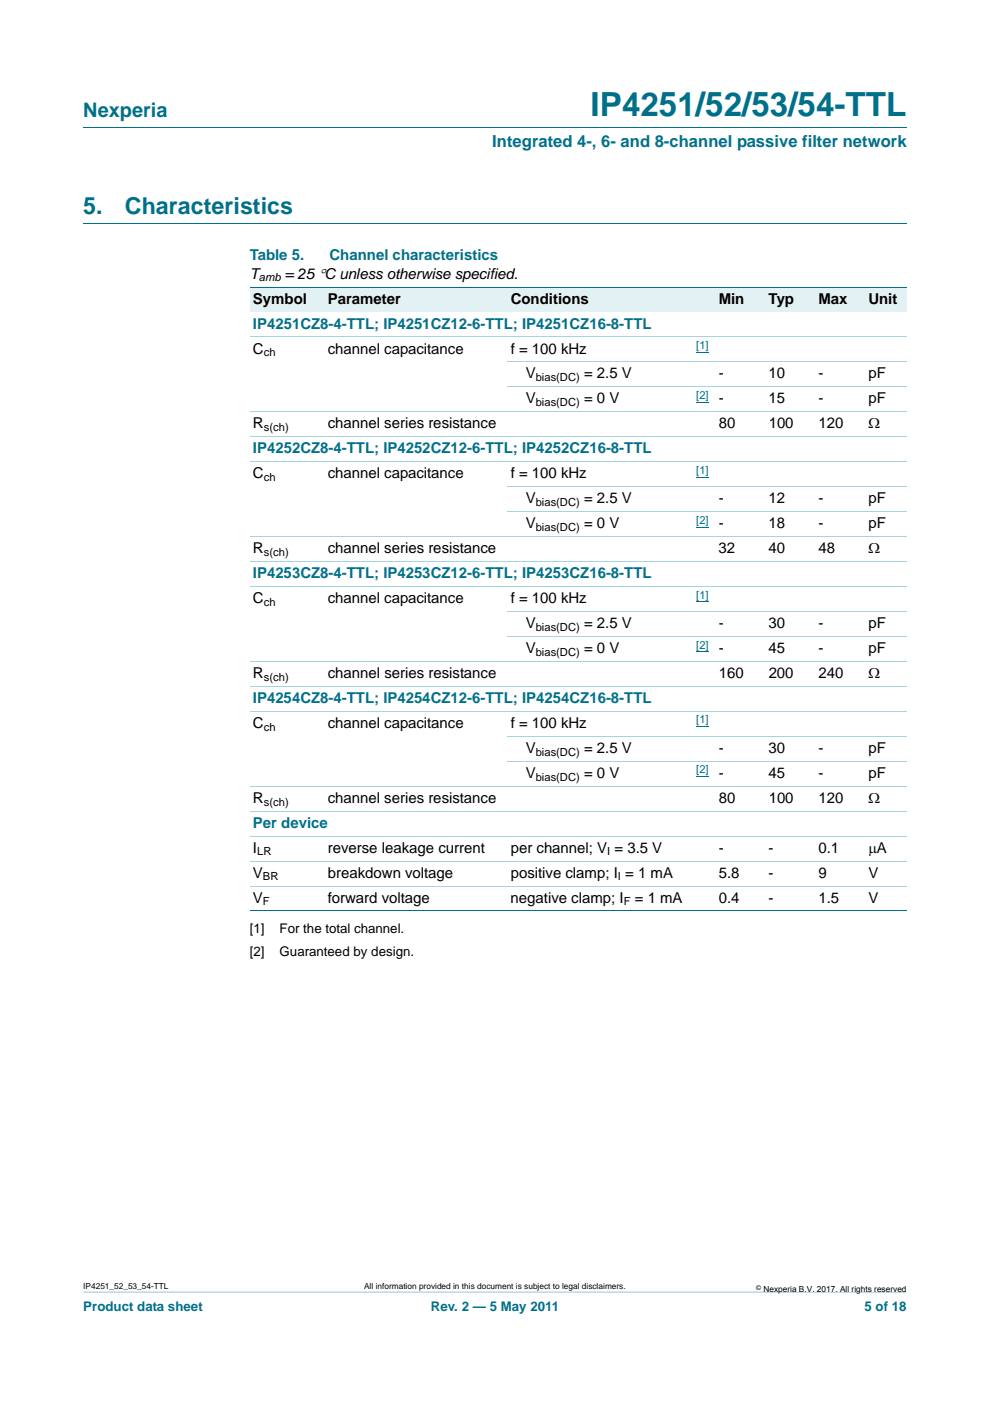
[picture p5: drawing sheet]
<svg xmlns="http://www.w3.org/2000/svg" width="210mm" height="297mm" viewBox="0 0 210 297" stroke-linecap="round" stroke-linejoin="round" font-family="sans-serif">
<defs><g id="words">
<text font-size="7" fill="#00708a" x="125.3" y="24.6">IP4251/52/53/54-TTL</text>
<g font-size="4.9" fill="#00708a">
<text x="17.7" y="45.4">5.</text>
<text x="26.5" y="45.4">Characteristics</text>
</g>
<text font-size="4.2" fill="#00708a" x="17.7" y="24.9">Nexperia</text>
<text font-size="3.5" fill="#00708a" x="104.4" y="31.1">Integrated 4-, 6- and 8-channel passive filter network</text>
<g font-size="3.2" fill="#00708a">
<text x="53" y="55.2">Table 5.</text>
<text x="69.9" y="55.2">Channel characteristics</text>
<text x="53.7" y="69.7">IP4251CZ8-4-TTL; IP4251CZ12-6-TTL; IP4251CZ16-8-TTL</text>
<text x="53.7" y="96.1">IP4252CZ8-4-TTL; IP4252CZ12-6-TTL; IP4252CZ16-8-TTL</text>
<text x="53.7" y="122.6">IP4253CZ8-4-TTL; IP4253CZ12-6-TTL; IP4253CZ16-8-TTL</text>
<text x="53.7" y="149">IP4254CZ8-4-TTL; IP4254CZ12-6-TTL; IP4254CZ16-8-TTL</text>
<text x="53.7" y="175.5">Per device</text>
</g>
<g font-size="3.2">
<text x="53" y="59.1">T</text>
<text x="60.4" y="59.1">= 25 °C unless otherwise specified.</text>
<text x="53.7" y="64.4">Symbol</text>
<text x="69.5" y="64.4">Parameter</text>
<text x="108.3" y="64.4">Conditions</text>
<text x="152.4" y="64.4">Min</text>
<text x="163" y="64.4">Typ</text>
<text x="173.6" y="64.4">Max</text>
<text x="184.2" y="64.4">Unit</text>
<text x="53.7" y="75">C</text>
<text x="69.5" y="75">channel capacitance</text>
<text x="108.3" y="75">f = 100 kHz</text>
<text x="111.5" y="80.2">V</text>
<text x="123.9" y="80.2">= 2.5 V</text>
<text x="152.4" y="80.2">-</text>
<text x="163" y="80.2">10</text>
<text x="173.6" y="80.2">-</text>
<text x="184.2" y="80.2">pF</text>
<text x="111.5" y="85.5">V</text>
<text x="123.9" y="85.5">= 0 V</text>
<text x="152.4" y="85.5">-</text>
<text x="163" y="85.5">15</text>
<text x="173.6" y="85.5">-</text>
<text x="184.2" y="85.5">pF</text>
<text x="53.7" y="90.8">R</text>
<text x="69.5" y="90.8">channel series resistance</text>
<text x="152.4" y="90.8">80</text>
<text x="163" y="90.8">100</text>
<text x="173.6" y="90.8">120</text>
<text x="184.2" y="90.8">Ω</text>
<text x="53.7" y="101.4">C</text>
<text x="69.5" y="101.4">channel capacitance</text>
<text x="108.3" y="101.4">f = 100 kHz</text>
<text x="111.5" y="106.7">V</text>
<text x="123.9" y="106.7">= 2.5 V</text>
<text x="152.4" y="106.7">-</text>
<text x="163" y="106.7">12</text>
<text x="173.6" y="106.7">-</text>
<text x="184.2" y="106.7">pF</text>
<text x="111.5" y="112">V</text>
<text x="123.9" y="112">= 0 V</text>
<text x="152.4" y="112">-</text>
<text x="163" y="112">18</text>
<text x="173.6" y="112">-</text>
<text x="184.2" y="112">pF</text>
<text x="53.7" y="117.3">R</text>
<text x="69.5" y="117.3">channel series resistance</text>
<text x="152.4" y="117.3">32</text>
<text x="163" y="117.3">40</text>
<text x="173.6" y="117.3">48</text>
<text x="184.2" y="117.3">Ω</text>
<text x="53.7" y="127.9">C</text>
<text x="69.5" y="127.9">channel capacitance</text>
<text x="108.3" y="127.9">f = 100 kHz</text>
<text x="111.5" y="133.2">V</text>
<text x="123.9" y="133.2">= 2.5 V</text>
<text x="152.4" y="133.2">-</text>
<text x="163" y="133.2">30</text>
<text x="173.6" y="133.2">-</text>
<text x="184.2" y="133.2">pF</text>
<text x="53.7" y="143.7">R</text>
<text x="69.5" y="143.7">channel series resistance</text>
<text x="111.5" y="138.5">V</text>
<text x="123.9" y="138.5">= 0 V</text>
<text x="152.4" y="138.5">-</text>
<text x="152.5" y="143.7">160</text>
<text x="163" y="138.5">45</text>
<text x="163" y="143.7">200</text>
<text x="173.6" y="138.5">-</text>
<text x="173.6" y="143.7">240</text>
<text x="184.2" y="138.5">pF</text>
<text x="184.2" y="143.7">Ω</text>
<text x="53.7" y="154.3">C</text>
<text x="69.5" y="154.3">channel capacitance</text>
<text x="108.3" y="154.3">f = 100 kHz</text>
<text x="111.5" y="159.6">V</text>
<text x="123.9" y="159.6">= 2.5 V</text>
<text x="152.4" y="159.6">-</text>
<text x="163" y="159.6">30</text>
<text x="173.6" y="159.6">-</text>
<text x="184.2" y="159.6">pF</text>
<text x="111.5" y="164.9">V</text>
<text x="123.9" y="164.9">= 0 V</text>
<text x="152.4" y="164.9">-</text>
<text x="163" y="164.9">45</text>
<text x="173.6" y="164.9">-</text>
<text x="184.2" y="164.9">pF</text>
<text x="53.7" y="170.2">R</text>
<text x="69.5" y="170.2">channel series resistance</text>
<text x="152.4" y="170.2">80</text>
<text x="163" y="170.2">100</text>
<text x="173.6" y="170.2">120</text>
<text x="184.2" y="170.2">Ω</text>
<text x="53.7" y="180.8">I</text>
<text x="69.5" y="180.8">reverse leakage current</text>
<text x="108.3" y="180.8">per channel; V = 3.5 V</text>
<text x="152.4" y="180.8">-</text>
<text x="163" y="180.8">-</text>
<text x="173.6" y="180.8">0.1</text>
<text x="184.2" y="180.8">μA</text>
<text x="53.7" y="191.4">V</text>
<text x="53.7" y="186.1">V</text>
<text x="69.5" y="186.1">breakdown voltage</text>
<text x="69.5" y="191.4">forward voltage</text>
<text x="108.3" y="191.4">negative clamp; I</text>
<text x="108.3" y="186.1">positive clamp; I = 1 mA</text>
<text x="134.6" y="191.4">= 1 mA</text>
<text x="152.4" y="191.4">0.4</text>
<text x="152.4" y="186.1">5.8</text>
<text x="163" y="186.1">-</text>
<text x="163" y="191.4">-</text>
<text x="173.6" y="186.1">9</text>
<text x="173.6" y="191.4">1.5</text>
<text x="184.2" y="186.1">V</text>
<text x="184.2" y="191.4">V</text>
</g>
<g font-size="2.8">
<text x="53" y="197.8">[1]</text>
<text x="59.3" y="197.8">For the total channel.</text>
<text x="53" y="202.8">[2]</text>
<text x="59.3" y="202.8">Guaranteed by design.</text>
</g>
<g font-size="2.8" fill="#00708a">
<text x="17.7" y="277.9">Product data sheet</text>
<text x="91.4" y="277.9">Rev. 2 — 5 May 2011</text>
<text x="183.4" y="277.9">5 of 18</text>
</g>
<g font-size="2.4">
<text x="54.9" y="59.6">amb</text>
<text x="55.9" y="75.5">ch</text>
<text x="113.6" y="80.8">bias(DC)</text>
<text x="113.6" y="86.1">bias(DC)</text>
<text x="55.9" y="91.4">s(ch)</text>
<text x="55.9" y="102">ch</text>
<text x="113.6" y="107.3">bias(DC)</text>
<text x="113.6" y="112.6">bias(DC)</text>
<text x="55.9" y="117.9">s(ch)</text>
<text x="55.9" y="128.4">ch</text>
<text x="113.6" y="133.7">bias(DC)</text>
<text x="113.6" y="139">bias(DC)</text>
<text x="55.9" y="144.3">s(ch)</text>
<text x="55.9" y="154.9">ch</text>
<text x="113.6" y="160.2">bias(DC)</text>
<text x="113.6" y="165.5">bias(DC)</text>
<text x="55.9" y="170.8">s(ch)</text>
<text x="54.5" y="181.4">LR</text>
<text x="128.8" y="181.4">I</text>
<text x="55.8" y="186.7">BR</text>
<text x="55.8" y="192">F</text>
<text x="131.1" y="186.7">I</text>
<text x="132.3" y="192">F</text>
</g>
<g font-size="2.4" fill="#00f">
<text x="147.7" y="74">[1]</text>
<text x="147.7" y="84.6">[2]</text>
<text x="147.7" y="100.5">[1]</text>
<text x="147.7" y="111">[2]</text>
<text x="147.7" y="126.9">[1]</text>
<text x="147.7" y="137.5">[2]</text>
<text x="147.7" y="153.4">[1]</text>
<text x="147.7" y="164">[2]</text>
</g>
<g font-size="1.8">
<text x="17.7" y="273.3">IP4251_52_53_54-TTL</text>
<text x="77.2" y="273.3">All information provided in this document is subject to legal disclaimers.</text>
<text x="161.9" y="273.9">Nexperia B.V. 2017. All rights reserved</text>
</g>
<text font-size="1.4" x="160.4" y="273.4">©</text>
</g></defs>
<path d="M17.7 273.9l174.6 .1z" fill="#00708a"/>
<path d="M17.7 27h174.6M17.7 47.4h174.6" fill="none" stroke="#00708a" stroke-width=".21"/>
<g fill="#e2f1f4">
<path d="M53 60.9h15.8v5.2h-15.8z"/>
<path d="M68.8 60.9h38.8v5.2h-38.8z"/>
<path d="M107.6 60.9h38.8v5.2h-38.8z"/>
<path d="M146.4 60.9h15.9v5.2h-15.9z"/>
<path d="M162.3 60.9h10.6v5.2h-10.6z"/>
<path d="M172.9 60.9h10.6v5.2h-10.6z"/>
<path d="M183.5 60.9h8.8v5.2h-8.8z"/>
</g>
<path d="M147.7 74.7h2.6M147.7 85.3h2.6M147.7 101.2h2.6M147.7 111.8h2.6M147.7 127.6h2.6M147.7 138.2h2.6M147.7 154.1h2.6M147.7 164.7h2.6" fill="none" stroke="#00f" stroke-width=".21"/>
<path d="M53 60.9h139.3M53 193.1h139.3" fill="none" stroke="#00708a" stroke-width=".21"/>
<g fill="none" stroke="#a5d5dc" stroke-width=".21">
<path d="M53 71.4h139.3M107.6 76.7h84.7M53 87.3h139.3M53 92.6h139.3M53 97.9h139.3M107.6 82h84.7M53 113.8h139.3M53 119.1h139.3M107.6 103.2h84.7M107.6 108.5h84.7M53 124.4h139.3M107.6 129.6h84.7"/>
<path d="M107.6 134.9h84.7M53 140.2h139.3M53 145.5h139.3M53 150.8h139.3M107.6 156.1h84.7M53 166.7h139.3M53 172h139.3M53 177.3h139.3M107.6 161.4h84.7M53 182.6h139.3M53 187.9h139.3"/>
</g>
<use href="#words"/>
</svg>
